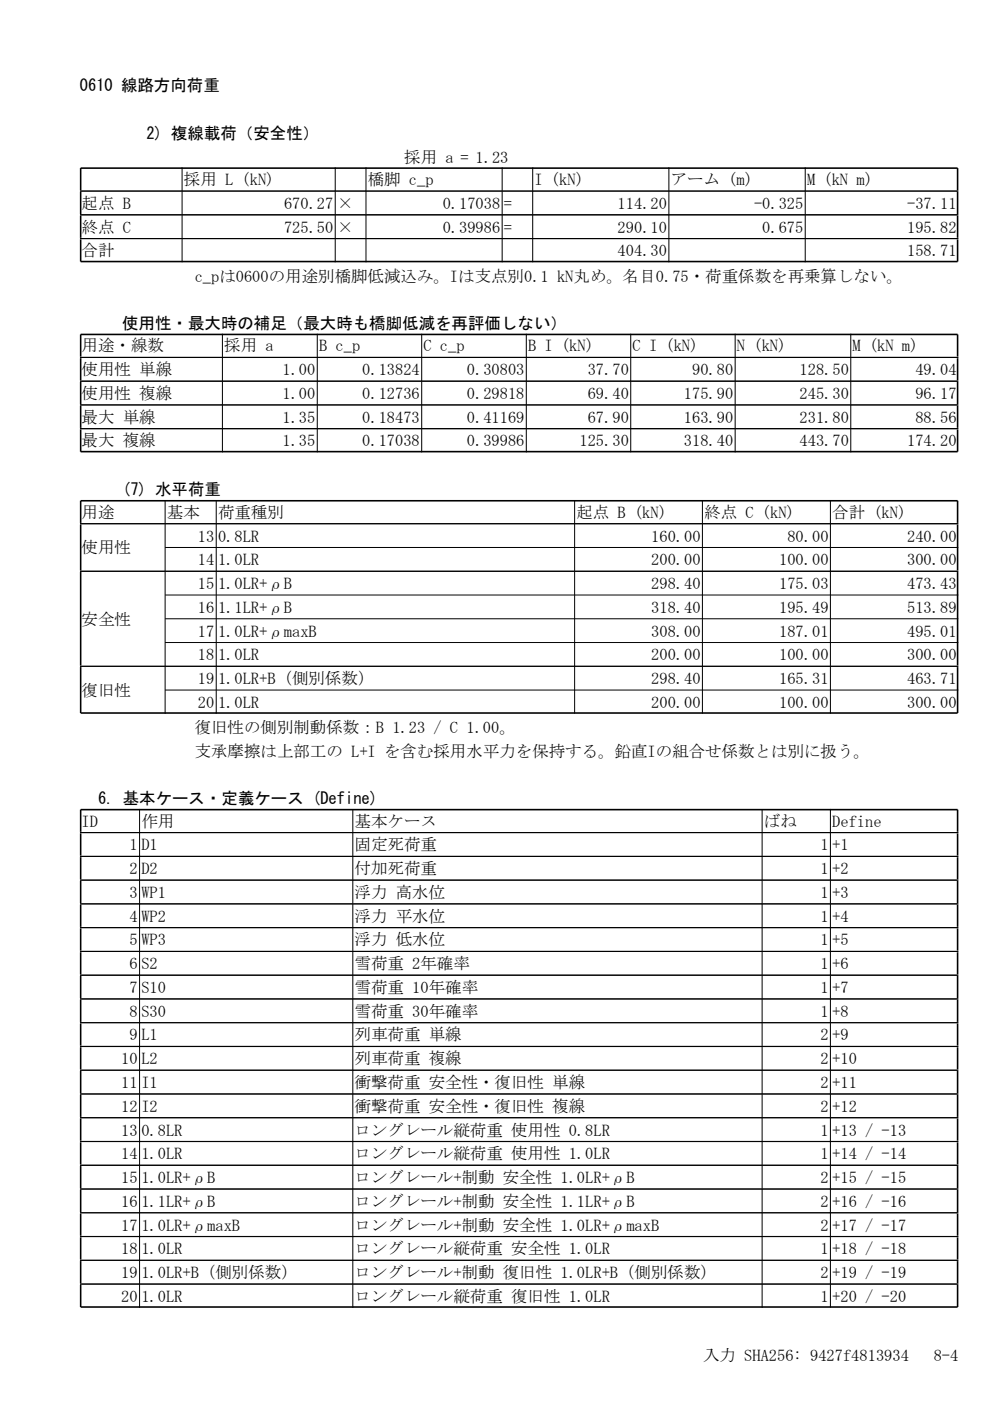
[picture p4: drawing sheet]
<svg xmlns="http://www.w3.org/2000/svg" width="210mm" height="297mm" viewBox="0 0 210 297" stroke-linecap="round" stroke-linejoin="round" font-family="sans-serif">
<defs><g id="words">
<g font-size="3.5">
<text x="16.9" y="19.4">0610 線路方向荷重</text>
<text x="31" y="29.5">2) 複線載荷（安全性）</text>
<text x="85.7" y="34.5">採用 a = 1.23</text>
<text x="39" y="39.2">採用 L (kN)</text>
<text x="78" y="39.2">橋脚 c_p</text>
<text x="113.3" y="39.2">I (kN)</text>
<text x="142.2" y="39.2">アーム (m)</text>
<text x="171.1" y="39.2">M (kN m)</text>
<text x="17.3" y="44.3">起点 B</text>
<text x="60.2" y="44.3">670.27</text>
<text x="71.5" y="44.3">×</text>
<text x="93.9" y="44.3">0.17038</text>
<text x="106.8" y="44.3">=</text>
<text x="131" y="44.3">114.20</text>
<text x="159.9" y="44.3">-0.325</text>
<text x="192.3" y="44.3">-37.11</text>
<text x="17.3" y="49.3">終点 C</text>
<text x="60.2" y="49.3">725.50</text>
<text x="71.5" y="49.3">×</text>
<text x="93.9" y="49.3">0.39986</text>
<text x="106.8" y="49.3">=</text>
<text x="131" y="49.3">290.10</text>
<text x="161.6" y="49.3">0.675</text>
<text x="192.3" y="49.3">195.82</text>
<text x="17.3" y="54.4">合計</text>
<text x="41.3" y="59.7">c_pは0600の用途別橋脚低減込み。Iは支点別0.1 kN丸め。名目0.75・荷重係数を再乗算しない。</text>
<text x="131" y="54.4">404.30</text>
<text x="192.3" y="54.4">158.71</text>
<text x="25.9" y="69.8">使用性・最大時の補足（最大時も橋脚低減を再評価しない）</text>
<text x="17.3" y="74.5">用途・線数</text>
<text x="47.5" y="74.5">採用 a</text>
<text x="67.6" y="74.5">B c_p</text>
<text x="89.8" y="74.5">C c_p</text>
<text x="112" y="74.5">B I (kN)</text>
<text x="134.1" y="74.5">C I (kN)</text>
<text x="156.3" y="74.5">N (kN)</text>
<text x="180.8" y="74.5">M (kN m)</text>
<text x="17.3" y="79.6">使用性 単線</text>
<text x="59.9" y="79.6">1.00</text>
<text x="76.8" y="79.6">0.13824</text>
<text x="99" y="79.6">0.30803</text>
<text x="124.6" y="79.6">37.70</text>
<text x="146.8" y="79.6">90.80</text>
<text x="169.5" y="79.6">128.50</text>
<text x="194.1" y="79.6">49.04</text>
<text x="17.3" y="84.6">使用性 複線</text>
<text x="17.3" y="89.6">最大 単線</text>
<text x="59.9" y="84.6">1.00</text>
<text x="59.9" y="89.6">1.35</text>
<text x="76.8" y="84.6">0.12736</text>
<text x="76.8" y="89.6">0.18473</text>
<text x="99" y="84.6">0.29818</text>
<text x="99" y="89.6">0.41169</text>
<text x="124.6" y="84.6">69.40</text>
<text x="124.6" y="89.6">67.90</text>
<text x="145" y="84.6">175.90</text>
<text x="145" y="89.6">163.90</text>
<text x="169.5" y="84.6">245.30</text>
<text x="169.5" y="89.6">231.80</text>
<text x="194.1" y="84.6">96.17</text>
<text x="194.1" y="89.6">88.56</text>
<text x="17.3" y="94.7">最大 複線</text>
<text x="59.9" y="94.7">1.35</text>
<text x="76.8" y="94.7">0.17038</text>
<text x="99" y="94.7">0.39986</text>
<text x="122.9" y="94.7">125.30</text>
<text x="145" y="94.7">318.40</text>
<text x="169.5" y="94.7">443.70</text>
<text x="192.3" y="94.7">174.20</text>
<text x="25.9" y="105">(7) 水平荷重</text>
<text x="17.3" y="109.8">用途</text>
<text x="35.4" y="109.8">基本</text>
<text x="46.2" y="109.8">荷重種別</text>
<text x="122.2" y="109.8">起点 B (kN)</text>
<text x="149.3" y="109.8">終点 C (kN)</text>
<text x="176.4" y="109.8">合計 (kN)</text>
<text x="17.3" y="117.3">使用性</text>
<text x="42" y="114.8">13</text>
<text x="42" y="119.9">14</text>
<text x="46.2" y="114.8">0.8LR</text>
<text x="46.2" y="119.9">1.0LR</text>
<text x="138.1" y="114.8">160.00</text>
<text x="138.1" y="119.9">200.00</text>
<text x="165.2" y="119.9">100.00</text>
<text x="167" y="114.8">80.00</text>
<text x="192.3" y="114.8">240.00</text>
<text x="192.3" y="119.9">300.00</text>
<text x="42" y="124.9">15</text>
<text x="46.2" y="124.9">1.0LR+ρB</text>
<text x="138.1" y="124.9">298.40</text>
<text x="165.2" y="124.9">175.03</text>
<text x="192.3" y="124.9">473.43</text>
<text x="42" y="129.9">16</text>
<text x="46.2" y="129.9">1.1LR+ρB</text>
<text x="138.1" y="129.9">318.40</text>
<text x="165.2" y="129.9">195.49</text>
<text x="192.3" y="129.9">513.89</text>
<text x="17.3" y="132.4">安全性</text>
<text x="42" y="135">17</text>
<text x="46.2" y="135">1.0LR+ρmaxB</text>
<text x="138.1" y="135">308.00</text>
<text x="165.2" y="135">187.01</text>
<text x="192.3" y="135">495.01</text>
<text x="42" y="140">18</text>
<text x="46.2" y="140">1.0LR</text>
<text x="138.1" y="140">200.00</text>
<text x="165.2" y="140">100.00</text>
<text x="192.3" y="140">300.00</text>
<text x="17.3" y="147.6">復旧性</text>
<text x="42" y="145">19</text>
<text x="46.2" y="145">1.0LR+B（側別係数）</text>
<text x="138.1" y="145">298.40</text>
<text x="165.2" y="145">165.31</text>
<text x="192.3" y="145">463.71</text>
<text x="41.3" y="155.4">復旧性の側別制動係数：B 1.23 / C 1.00。</text>
<text x="42" y="150.1">20</text>
<text x="46.2" y="150.1">1.0LR</text>
<text x="138.1" y="150.1">200.00</text>
<text x="165.2" y="150.1">100.00</text>
<text x="192.3" y="150.1">300.00</text>
<text x="41.3" y="160.4">支承摩擦は上部工の L+I を含む採用水平力を保持する。鉛直Iの組合せ係数とは別に扱う。</text>
<text x="20.8" y="170.5">6. 基本ケース・定義ケース (Define)</text>
<text x="17.3" y="175.3">ID</text>
<text x="30" y="175.3">作用</text>
<text x="75.2" y="175.3">基本ケース</text>
<text x="162" y="175.3">ばね</text>
<text x="176.4" y="175.3">Define</text>
<text x="27.5" y="180.3">1</text>
<text x="27.5" y="185.3">2</text>
<text x="30" y="180.3">D1</text>
<text x="30" y="185.3">D2</text>
<text x="75.2" y="180.3">固定死荷重</text>
<text x="75.2" y="185.3">付加死荷重</text>
<text x="173.9" y="180.3">1</text>
<text x="173.9" y="185.3">1</text>
<text x="176.4" y="180.3">+1</text>
<text x="176.4" y="185.3">+2</text>
<text x="27.5" y="190.4">3</text>
<text x="30" y="190.4">WP1</text>
<text x="75.2" y="190.4">浮力 高水位</text>
<text x="173.9" y="190.4">1</text>
<text x="176.4" y="190.4">+3</text>
<text x="27.5" y="195.4">4</text>
<text x="30" y="195.4">WP2</text>
<text x="75.2" y="195.4">浮力 平水位</text>
<text x="173.9" y="195.4">1</text>
<text x="176.4" y="195.4">+4</text>
<text x="27.5" y="200.5">5</text>
<text x="30" y="200.5">WP3</text>
<text x="75.2" y="200.5">浮力 低水位</text>
<text x="173.9" y="200.5">1</text>
<text x="176.4" y="200.5">+5</text>
<text x="27.5" y="205.5">6</text>
<text x="30" y="205.5">S2</text>
<text x="75.2" y="205.5">雪荷重 2年確率</text>
<text x="173.9" y="205.5">1</text>
<text x="176.4" y="205.5">+6</text>
<text x="27.5" y="210.5">7</text>
<text x="27.5" y="215.6">8</text>
<text x="30" y="210.5">S10</text>
<text x="30" y="215.6">S30</text>
<text x="75.2" y="210.5">雪荷重 10年確率</text>
<text x="75.2" y="215.6">雪荷重 30年確率</text>
<text x="173.9" y="210.5">1</text>
<text x="173.9" y="215.6">1</text>
<text x="176.4" y="210.5">+7</text>
<text x="176.4" y="215.6">+8</text>
<text x="27.5" y="220.6">9</text>
<text x="30" y="220.6">L1</text>
<text x="75.2" y="220.6">列車荷重 単線</text>
<text x="173.9" y="220.6">2</text>
<text x="176.4" y="220.6">+9</text>
<text x="25.7" y="225.6">10</text>
<text x="30" y="225.6">L2</text>
<text x="75.2" y="225.6">列車荷重 複線</text>
<text x="173.9" y="225.6">2</text>
<text x="176.4" y="225.6">+10</text>
<text x="25.7" y="230.7">11</text>
<text x="30" y="230.7">I1</text>
<text x="75.2" y="230.7">衝撃荷重 安全性・復旧性 単線</text>
<text x="173.9" y="230.7">2</text>
<text x="176.4" y="230.7">+11</text>
<text x="25.7" y="235.7">12</text>
<text x="30" y="235.7">I2</text>
<text x="75.2" y="235.7">衝撃荷重 安全性・復旧性 複線</text>
<text x="173.9" y="235.7">2</text>
<text x="176.4" y="235.7">+12</text>
<text x="25.7" y="240.8">13</text>
<text x="25.7" y="245.8">14</text>
<text x="30" y="240.8">0.8LR</text>
<text x="30" y="245.8">1.0LR</text>
<text x="75.2" y="240.8">ロングレール縦荷重 使用性 0.8LR</text>
<text x="75.2" y="245.8">ロングレール縦荷重 使用性 1.0LR</text>
<text x="173.9" y="240.8">1</text>
<text x="173.9" y="245.8">1</text>
<text x="176.4" y="240.8">+13 / -13</text>
<text x="176.4" y="245.8">+14 / -14</text>
<text x="25.7" y="250.8">15</text>
<text x="30" y="250.8">1.0LR+ρB</text>
<text x="75.2" y="250.8">ロングレール+制動 安全性 1.0LR+ρB</text>
<text x="173.9" y="250.8">2</text>
<text x="176.4" y="250.8">+15 / -15</text>
<text x="25.7" y="255.9">16</text>
<text x="30" y="255.9">1.1LR+ρB</text>
<text x="75.2" y="255.9">ロングレール+制動 安全性 1.1LR+ρB</text>
<text x="173.9" y="255.9">2</text>
<text x="176.4" y="255.9">+16 / -16</text>
<text x="25.7" y="260.9">17</text>
<text x="30" y="260.9">1.0LR+ρmaxB</text>
<text x="75.2" y="260.9">ロングレール+制動 安全性 1.0LR+ρmaxB</text>
<text x="173.9" y="260.9">2</text>
<text x="176.4" y="260.9">+17 / -17</text>
<text x="25.7" y="265.9">18</text>
<text x="30" y="265.9">1.0LR</text>
<text x="75.2" y="265.9">ロングレール縦荷重 安全性 1.0LR</text>
<text x="173.9" y="265.9">1</text>
<text x="176.4" y="265.9">+18 / -18</text>
<text x="25.7" y="271">19</text>
<text x="30" y="271">1.0LR+B（側別係数）</text>
<text x="75.2" y="271">ロングレール+制動 復旧性 1.0LR+B（側別係数）</text>
<text x="173.9" y="271">2</text>
<text x="176.4" y="271">+19 / -19</text>
<text x="25.7" y="276">20</text>
<text x="30" y="276">1.0LR</text>
<text x="75.2" y="276">ロングレール縦荷重 復旧性 1.0LR</text>
<text x="173.9" y="276">1</text>
<text x="176.4" y="276">+20 / -20</text>
<text x="149.1" y="288.5">入力 SHA256: 9427f4813934</text>
<text x="198" y="288.5">8-4</text>
</g>
</g></defs>
<g fill="none" stroke="#000" stroke-width=".34">
<path d="M17.1 40.3v-4.7h185.9v4.7M17.1 40.7v4.7M17.1 45.7v4.7M17.1 50.8v4.7h185.9v-4.7M203 40.7v4.7M203 45.7v4.7M17.1 75.6v-4.7h185.9v4.7M17.1 75.9v4.7M203 75.9v4.7M17.1 81v4.7M17.1 86v4.7M17.1 91.1v4.7h185.9v-4.7"/>
<path d="M203 81v4.7M203 86v4.7M17.1 110.9v-4.7h185.9v4.7M17.1 111.2v9.7M203 111.2v9.7M17.1 121.3v19.8M203 121.3v19.8M17.1 141.4v9.8h185.9v-9.8M17.1 176.4v-4.7h185.9v4.7M17.1 176.7v4.7M203 176.7v4.7M17.1 181.7v4.7"/>
<path d="M17.1 186.8v4.7M17.1 191.8v4.7M17.1 196.8v4.7M203 181.7v4.7M203 186.8v4.7M203 191.8v4.7M203 196.8v4.7M17.1 201.9v4.7M17.1 206.9v4.7M17.1 212v4.7M17.1 217v4.7M203 201.9v4.7"/>
<path d="M203 206.9v4.7M203 212v4.7M203 217v4.7M17.1 222v4.7M17.1 227.1v4.7M17.1 232.1v4.7M17.1 237.2v4.7M203 222v4.7M203 227.1v4.7M203 232.1v4.7M203 237.2v4.7M17.1 242.2v4.7"/>
<path d="M17.1 247.2v4.7M17.1 252.3v4.7M17.1 257.3v4.7M203 242.2v4.7M203 247.2v4.7M203 252.3v4.7M203 257.3v4.7M17.1 262.3v4.7M17.1 267.4v4.7M17.1 272.4v4.7h185.9v-4.7M203 262.3v4.7M203 267.4v4.7"/>
</g>
<g fill="none" stroke="#000" stroke-width=".21">
<path d="M38.6 35.5v20.1M71.1 35.5v20.1M77.6 35.5v20.1M106.5 35.5v20.1M112.9 35.5v20.1M141.8 35.5v20.1M170.7 35.5v20.1M17 40.5h186.2M17 45.5h186.2M17 45.6h186.2M17 50.6h186.2M17 75.8h186.2"/>
<path d="M47.2 70.8v25.1M67.3 70.8v25.1M89.4 70.8v25.1M111.6 70.8v25.1M133.7 70.8v25.1M155.9 70.8v25.1M180.4 70.8v25.1M17 80.8h186.2M17 85.8h186.2M17 85.9h186.2M17 90.9h186.2M17 111h186.2"/>
<path d="M17 111.1h186.2M35 106v45.3M35 116.1h168.2M45.8 106v45.3M121.8 106v45.3M148.9 106v45.3M176.1 106v45.3M17 121.1h186.2M35 126.2h168.2M35 131.2h168.2M35 136.2h168.2M17 141.2h186.2"/>
<path d="M17 141.3h186.2M35 146.3h168.2M17 176.5h186.2M17 176.6h186.2M29.6 171.5v105.8M74.8 171.5v105.8M161.6 171.5v105.8M176.1 171.5v105.8M17 181.5h186.2M17 181.6h186.2M17 186.6h186.2M17 191.6h186.2"/>
<path d="M17 191.7h186.2M17 196.7h186.2M17 201.7h186.2M17 206.7h186.2M17 206.8h186.2M17 211.8h186.2M17 216.8h186.2M17 216.9h186.2M17 221.8h186.2M17 221.9h186.2M17 226.9h186.2M17 231.9h186.2"/>
<path d="M17 232h186.2M17 237h186.2M17 242h186.2M17 247h186.2M17 252.1h186.2M17 257.1h186.2M17 262.1h186.2M17 267.2h186.2M17 272.2h186.2M17 272.3h186.2"/>
</g>
<use href="#words"/>
</svg>
